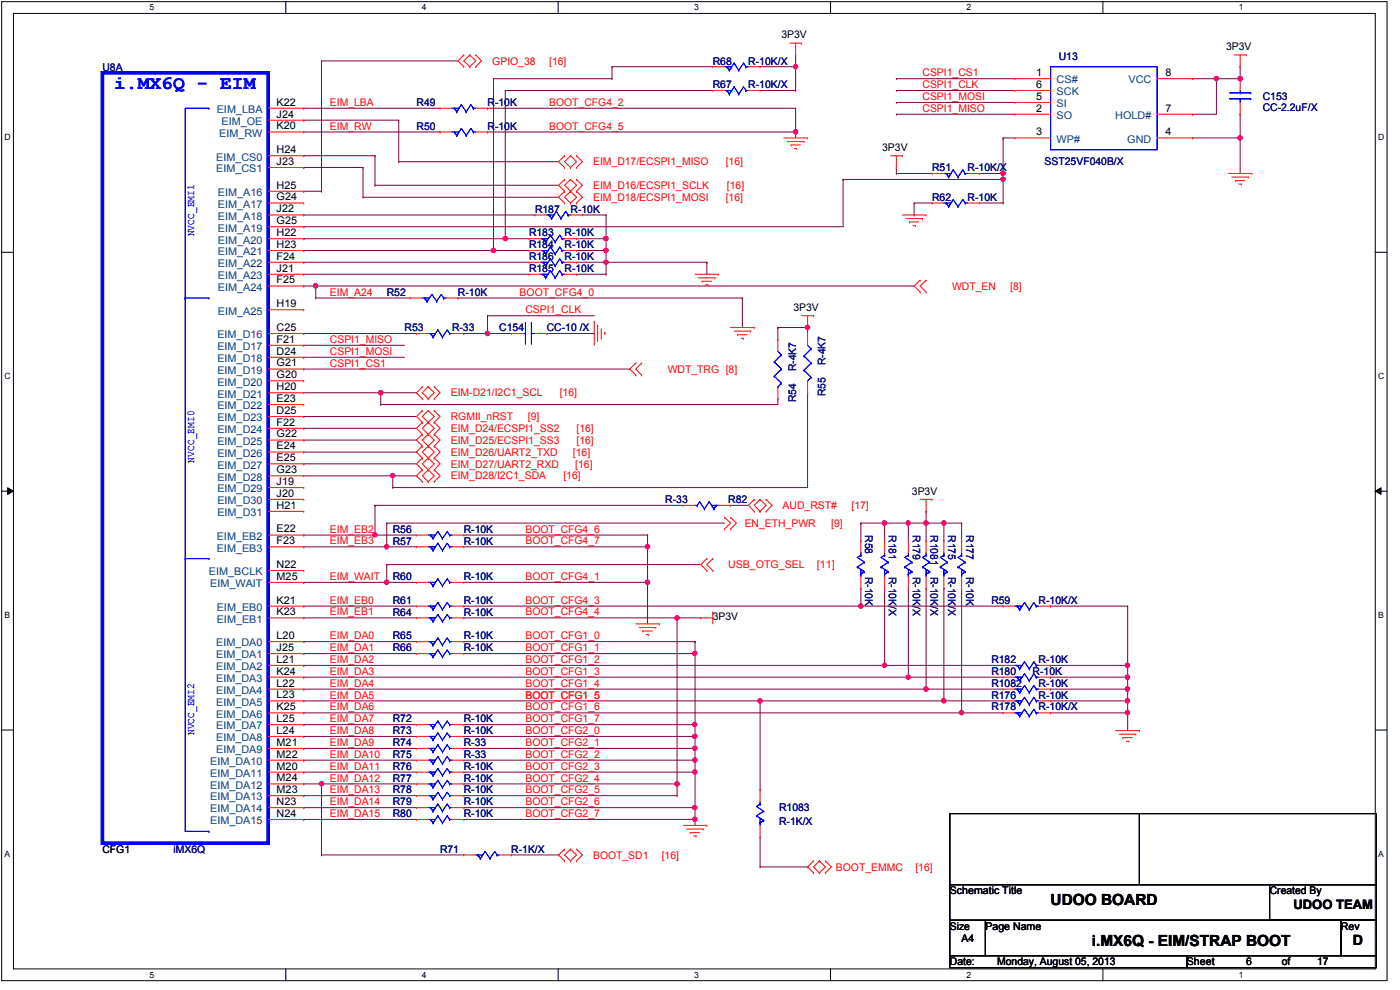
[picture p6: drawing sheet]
<svg xmlns="http://www.w3.org/2000/svg" width="297mm" height="210mm" viewBox="0 0 297 210" stroke-linecap="round" stroke-linejoin="round" font-family="sans-serif">
<defs><g id="words">
<text font-size="4" fill="#00f" x="24.2" y="18.8">i.MX6Q - EIM</text>
<g font-size="3.3">
<text x="222.9" y="191.9">UDOO BOARD</text>
<text x="231.6" y="200.7">i.MX6Q - EIM/STRAP BOOT</text>
</g>
<text font-size="3" x="287" y="200.5">D</text>
<text font-size="2.8" x="274.4" y="192.7">UDOO TEAM</text>
<g font-size="2.2">
<text x="165.8" y="8.1">3P3V</text>
<text x="260.1" y="10.7">3P3V</text>
<text x="219.8" y="16.1">1</text>
<text x="247.3" y="16.1">8</text>
<text x="58.7" y="22.4">K22</text>
<text x="219.8" y="18.6">6</text>
<text x="219.8" y="21.2">5</text>
<text x="219.8" y="23.7">2</text>
<text x="247.3" y="23.7">7</text>
<text x="58.7" y="24.9">J24</text>
<text x="58.7" y="27.4">K20</text>
<text x="219.8" y="28.7">3</text>
<text x="247.3" y="28.7">4</text>
<text x="58.7" y="32.5">H24</text>
<text x="58.7" y="35">J23</text>
<text x="187.2" y="32.1">3P3V</text>
<text x="58.7" y="40">H25</text>
<text x="58.7" y="42.5">G24</text>
<text x="58.7" y="45.1">J22</text>
<text x="58.7" y="47.6">G25</text>
<text x="58.7" y="50.1">H22</text>
<text x="58.7" y="52.6">H23</text>
<text x="58.7" y="55.1">F24</text>
<text x="58.7" y="57.6">J21</text>
<text x="58.7" y="60.1">F25</text>
<text x="58.7" y="65.2">H19</text>
<text x="168.3" y="66">3P3V</text>
<text x="58.7" y="70.2">C25</text>
<text x="58.7" y="72.7">F21</text>
<text x="58.7" y="75.2">D24</text>
<text x="58.7" y="77.7">G21</text>
<text x="58.7" y="80.2">G20</text>
<text x="58.7" y="82.8">H20</text>
<text x="58.7" y="85.3">E23</text>
<text x="58.7" y="87.8">D25</text>
<text x="58.7" y="90.3">F22</text>
<text x="58.7" y="92.8">G22</text>
<text x="58.7" y="95.3">E24</text>
<text x="58.7" y="97.8">E25</text>
<text x="58.7" y="100.4">G23</text>
<text x="58.7" y="102.9">J19</text>
<text x="58.7" y="105.4">J20</text>
<text x="58.7" y="107.9">H21</text>
<text x="193.5" y="104.9">3P3V</text>
<text x="58.7" y="113">E22</text>
<text x="58.7" y="115.4">F23</text>
<text x="58.7" y="120.5">N22</text>
<text x="58.7" y="123">M25</text>
<text x="58.7" y="128">K21</text>
<text x="58.7" y="130.5">K23</text>
<text x="151.2" y="131.6">3P3V</text>
<text x="58.7" y="135.6">L20</text>
<text x="58.7" y="138.1">J25</text>
<text x="58.7" y="140.6">L21</text>
<text x="58.7" y="143.1">K24</text>
<text x="58.7" y="145.6">L22</text>
<text x="58.7" y="148.1">L23</text>
<text x="58.7" y="150.7">K25</text>
<text x="58.7" y="153.2">L25</text>
<text x="58.7" y="155.7">L24</text>
<text x="58.7" y="158.2">M21</text>
<text x="58.7" y="160.7">M22</text>
<text x="58.7" y="163.2">M20</text>
<text x="58.7" y="165.7">M24</text>
<text x="58.7" y="168.2">M23</text>
<text x="58.7" y="170.8">N23</text>
<text x="58.7" y="173.3">N24</text>
<text x="21.7" y="180.9">CFG1</text>
<text x="201.5" y="189.7">Schematic Title</text>
<text x="269.4" y="189.7">Created By</text>
<text x="201.5" y="197.2">Size</text>
<text x="209" y="197.2">Page Name</text>
<text x="284.5" y="197.2">Rev</text>
<text x="204" y="199.8">A4</text>
<text x="201.5" y="204.8">Date:</text>
<text x="211.5" y="204.8">Monday, August 05, 2013</text>
<text x="251.8" y="204.8">Sheet</text>
<text x="264.4" y="204.8">6</text>
<text x="271.9" y="204.8">of</text>
<text x="279.4" y="204.8">17</text>
</g>
<g font-size="2.2" fill="#000080">
<text x="21.7" y="15">U8A</text>
<text x="151.2" y="13.7">R68</text>
<text x="158.7" y="13.7">R-10K/X</text>
<text x="224.6" y="12.7">U13</text>
<text x="88.4" y="22.5">R49</text>
<text x="103.4" y="22.5">R-10K</text>
<text x="151.2" y="18.7">R67</text>
<text x="158.7" y="18.7">R-10K/X</text>
<text x="267.9" y="21.2">C153</text>
<text x="267.9" y="23.5">CC-2.2uF/X</text>
<text x="88.4" y="27.5">R50</text>
<text x="103.4" y="27.5">R-10K</text>
<text x="221.6" y="35.1">SST25VF040B/X</text>
<text x="197.7" y="36.3">R51</text>
<text x="205.3" y="36.3">R-10K/X</text>
<text x="113.5" y="45.1">R187</text>
<text x="121" y="45.1">R-10K</text>
<text x="197.7" y="42.6">R62</text>
<text x="205.3" y="42.6">R-10K</text>
<text x="112.2" y="50.1">R183</text>
<text x="112.2" y="52.7">R184</text>
<text x="119.8" y="50.1">R-10K</text>
<text x="119.8" y="52.7">R-10K</text>
<text x="112.2" y="55.2">R186</text>
<text x="112.2" y="57.7">R185</text>
<text x="119.8" y="55.2">R-10K</text>
<text x="119.8" y="57.7">R-10K</text>
<text x="82" y="62.7">R52</text>
<text x="97.2" y="62.7">R-10K</text>
<text x="85.8" y="70.2">R53</text>
<text x="95.9" y="70.2">R-33</text>
<text x="105.9" y="70.2">C154</text>
<text x="116" y="70.2">CC-10 /X</text>
<text x="175.1" y="77.5" transform="rotate(-90 175.1 77.5)">R-4K7</text>
<text x="168.9" y="78.8" transform="rotate(-90 168.9 78.8)">R-4K7</text>
<text x="168.9" y="85.3" transform="rotate(-90 168.9 85.3)">R54</text>
<text x="175.1" y="84.1" transform="rotate(-90 175.1 84.1)">R55</text>
<text x="141.1" y="106.7">R-33</text>
<text x="154.5" y="106.7">R82</text>
<text x="83.3" y="113">R56</text>
<text x="98.4" y="113">R-10K</text>
<text x="183.6" y="113.5" transform="rotate(90 183.6 113.5)">R58</text>
<text x="188.6" y="113.5" transform="rotate(90 188.6 113.5)">R181</text>
<text x="193.6" y="113.5" transform="rotate(90 193.6 113.5)">R179</text>
<text x="197.4" y="113.5" transform="rotate(90 197.4 113.5)">R1081</text>
<text x="201.2" y="113.5" transform="rotate(90 201.2 113.5)">R175</text>
<text x="204.9" y="113.5" transform="rotate(90 204.9 113.5)">R177</text>
<text x="83.3" y="115.5">R57</text>
<text x="98.4" y="115.5">R-10K</text>
<text x="83.3" y="123.1">R60</text>
<text x="98.4" y="123.1">R-10K</text>
<text x="183.6" y="122.3" transform="rotate(90 183.6 122.3)">R-10K</text>
<text x="188.6" y="122.3" transform="rotate(90 188.6 122.3)">R-10K/X</text>
<text x="193.6" y="122.3" transform="rotate(90 193.6 122.3)">R-10K/X</text>
<text x="197.4" y="122.3" transform="rotate(90 197.4 122.3)">R-10K/X</text>
<text x="201.2" y="122.3" transform="rotate(90 201.2 122.3)">R-10K/X</text>
<text x="204.9" y="122.3" transform="rotate(90 204.9 122.3)">R-10K</text>
<text x="83.3" y="128.1">R61</text>
<text x="83.3" y="130.6">R64</text>
<text x="98.4" y="128.1">R-10K</text>
<text x="98.4" y="130.6">R-10K</text>
<text x="210.3" y="128.1">R59</text>
<text x="220.3" y="128.1">R-10K/X</text>
<text x="83.3" y="135.6">R65</text>
<text x="98.4" y="135.6">R-10K</text>
<text x="83.3" y="138.1">R66</text>
<text x="98.4" y="138.1">R-10K</text>
<text x="210.3" y="140.7">R182</text>
<text x="210.3" y="143.2">R180</text>
<text x="219.1" y="143.2">R-10K</text>
<text x="220.3" y="140.7">R-10K</text>
<text x="210.3" y="145.7">R1082</text>
<text x="210.3" y="148.2">R176</text>
<text x="220.3" y="145.7">R-10K</text>
<text x="220.3" y="148.2">R-10K</text>
<text x="83.3" y="153.2">R72</text>
<text x="83.3" y="155.7">R73</text>
<text x="98.4" y="153.2">R-10K</text>
<text x="98.4" y="155.7">R-10K</text>
<text x="210.3" y="150.7">R178</text>
<text x="220.3" y="150.7">R-10K/X</text>
<text x="83.3" y="158.2">R74</text>
<text x="83.3" y="160.8">R75</text>
<text x="98.4" y="158.2">R-33</text>
<text x="98.4" y="160.8">R-33</text>
<text x="83.3" y="165.8">R77</text>
<text x="83.3" y="163.3">R76</text>
<text x="98.4" y="165.8">R-10K</text>
<text x="98.4" y="163.3">R-10K</text>
<text x="83.3" y="170.8">R79</text>
<text x="83.3" y="173.4">R80</text>
<text x="83.3" y="168.3">R78</text>
<text x="98.4" y="170.8">R-10K</text>
<text x="98.4" y="173.4">R-10K</text>
<text x="98.4" y="168.3">R-10K</text>
<text x="165.3" y="172.1">R1083</text>
<text x="165.3" y="175.1">R-1K/X</text>
<text x="36.8" y="180.9">iMX6Q</text>
<text x="93.4" y="180.9">R71</text>
<text x="108.5" y="180.9">R-1K/X</text>
</g>
<g font-size="2.2" fill="#f00">
<text x="104.4" y="13.7">GPIO_38</text>
<text x="116.5" y="13.7">[16]</text>
<text x="195.7" y="16.2">CSPI1_CS1</text>
<text x="70" y="22.4">EIM_LBA</text>
<text x="116.5" y="22.4">BOOT_CFG4_2</text>
<text x="195.7" y="18.7">CSPI1_CLK</text>
<text x="195.7" y="21.2">CSPI1_MOSI</text>
<text x="195.7" y="23.7">CSPI1_MISO</text>
<text x="70" y="27.5">EIM_RW</text>
<text x="116.5" y="27.5">BOOT_CFG4_5</text>
<text x="125.8" y="35.1">EIM_D17/ECSPI1_MISO</text>
<text x="154" y="35.1">[16]</text>
<text x="125.8" y="40.1">EIM_D16/ECSPI1_SCLK</text>
<text x="154.2" y="40.1">[16]</text>
<text x="125.8" y="42.6">EIM_D18/ECSPI1_MOSI</text>
<text x="154" y="42.6">[16]</text>
<text x="70" y="62.7">EIM_A24</text>
<text x="110.2" y="62.7">BOOT_CFG4_0</text>
<text x="202" y="61.5">WDT_EN</text>
<text x="214.3" y="61.5">[8]</text>
<text x="111.5" y="66.5">CSPI1_CLK</text>
<text x="70" y="72.7">CSPI1_MISO</text>
<text x="70" y="75.3">CSPI1_MOSI</text>
<text x="70" y="77.8">CSPI1_CS1</text>
<text x="141.6" y="79">WDT_TRG [8]</text>
<text x="95.6" y="84.1">EIM-D21/I2C1_SCL</text>
<text x="95.6" y="89.1">RGMII_nRST</text>
<text x="112" y="89.1">[9]</text>
<text x="118.7" y="84.1">[16]</text>
<text x="95.6" y="91.6">EIM_D24/ECSPI1_SS2</text>
<text x="95.6" y="94.2">EIM_D25/ECSPI1_SS3</text>
<text x="122.3" y="91.6">[16]</text>
<text x="122.3" y="94.2">[16]</text>
<text x="95.6" y="101.7">EIM_D28/I2C1_SDA</text>
<text x="95.6" y="96.7">EIM_D26/UART2_TXD</text>
<text x="95.6" y="99.2">EIM_D27/UART2_RXD</text>
<text x="119.5" y="101.7">[16]</text>
<text x="121.5" y="96.7">[16]</text>
<text x="122" y="99.2">[16]</text>
<text x="166" y="108">AUD_RST#</text>
<text x="180.6" y="108">[17]</text>
<text x="70" y="113">EIM_EB2</text>
<text x="111.5" y="113">BOOT_CFG4_6</text>
<text x="158" y="111.8">EN_ETH_PWR</text>
<text x="176.4" y="111.8">[9]</text>
<text x="70" y="115.5">EIM_EB3</text>
<text x="111.5" y="115.5">BOOT_CFG4_7</text>
<text x="70" y="123">EIM_WAIT</text>
<text x="111.5" y="123">BOOT_CFG4_1</text>
<text x="154.5" y="120.5">USB_OTG_SEL</text>
<text x="173.3" y="120.5">[11]</text>
<text x="70" y="128.1">EIM_EB0</text>
<text x="70" y="130.6">EIM_EB1</text>
<text x="111.5" y="130.6">BOOT_CFG4_4</text>
<text x="111.5" y="128.1">BOOT_CFG4_3</text>
<text x="70" y="135.6">EIM_DA0</text>
<text x="111.5" y="135.6">BOOT_CFG1_0</text>
<text x="70" y="138.1">EIM_DA1</text>
<text x="70" y="140.6">EIM_DA2</text>
<text x="70" y="143.1">EIM_DA3</text>
<text x="111.5" y="140.6">BOOT_CFG1_2</text>
<text x="111.5" y="143.1">BOOT_CFG1_3</text>
<text x="111.5" y="138.1">BOOT_CFG1_1</text>
<text x="70" y="145.7">EIM_DA4</text>
<text x="70" y="148.2">EIM_DA5</text>
<text x="111.5" y="145.7">BOOT_CFG1_4</text>
<text x="111.5" y="148.2">BOOT_CFG1_5</text>
<text x="70" y="150.7">EIM_DA6</text>
<text x="70" y="153.2">EIM_DA7</text>
<text x="70" y="155.7">EIM_DA8</text>
<text x="111.5" y="150.7">BOOT_CFG1_6</text>
<text x="111.5" y="155.7">BOOT_CFG2_0</text>
<text x="111.5" y="153.2">BOOT_CFG1_7</text>
<text x="70" y="158.2">EIM_DA9</text>
<text x="70" y="160.7">EIM_DA10</text>
<text x="111.5" y="158.2">BOOT_CFG2_1</text>
<text x="111.5" y="160.7">BOOT_CFG2_2</text>
<text x="70" y="163.3">EIM_DA11</text>
<text x="70" y="165.8">EIM_DA12</text>
<text x="111.5" y="163.3">BOOT_CFG2_3</text>
<text x="111.5" y="165.8">BOOT_CFG2_4</text>
<text x="70" y="168.3">EIM_DA13</text>
<text x="70" y="170.8">EIM_DA14</text>
<text x="70" y="173.3">EIM_DA15</text>
<text x="111.5" y="168.3">BOOT_CFG2_5</text>
<text x="111.5" y="170.8">BOOT_CFG2_6</text>
<text x="111.5" y="173.3">BOOT_CFG2_7</text>
<text x="125.8" y="182.2">BOOT_SD1</text>
<text x="140.4" y="182.2">[16]</text>
<text x="177.3" y="184.7">BOOT_EMMC</text>
<text x="194.2" y="184.7">[16]</text>
</g>
<g font-size="2.2" fill="#004080">
<text x="224.2" y="17.7">CS#</text>
<text x="239.4" y="17.7">VCC</text>
<text x="46" y="24">EIM_LBA</text>
<text x="224.2" y="20.2">SCK</text>
<text x="224.2" y="22.7">SI</text>
<text x="46.5" y="29">EIM_RW</text>
<text x="47" y="26.5">EIM_OE</text>
<text x="224.2" y="25.2">SO</text>
<text x="236.6" y="25.2">HOLD#</text>
<text x="45.9" y="34">EIM_CS0</text>
<text x="224.2" y="30.3">WP#</text>
<text x="239.1" y="30.3">GND</text>
<text x="45.9" y="36.5">EIM_CS1</text>
<text x="46.2" y="41.6">EIM_A16</text>
<text x="46.2" y="44.1">EIM_A17</text>
<text x="46.2" y="46.6">EIM_A18</text>
<text x="46.2" y="49.1">EIM_A19</text>
<text x="46.2" y="51.7">EIM_A20</text>
<text x="46.2" y="54.2">EIM_A21</text>
<text x="46.2" y="56.7">EIM_A22</text>
<text x="46.2" y="59.2">EIM_A23</text>
<text x="46.2" y="61.7">EIM_A24</text>
<text x="46.1" y="71.8">EIM_D16</text>
<text x="46.2" y="66.7">EIM_A25</text>
<text x="46.1" y="74.3">EIM_D17</text>
<text x="46.1" y="76.8">EIM_D18</text>
<text x="46.1" y="79.3">EIM_D19</text>
<text x="46.1" y="81.8">EIM_D20</text>
<text x="46.1" y="84.3">EIM_D21</text>
<text x="46.1" y="86.8">EIM_D22</text>
<text x="46.1" y="89.4">EIM_D23</text>
<text x="46.1" y="91.9">EIM_D24</text>
<text x="46.1" y="94.4">EIM_D25</text>
<text x="46.1" y="96.9">EIM_D26</text>
<text x="46.1" y="99.4">EIM_D27</text>
<text x="46.1" y="101.9">EIM_D28</text>
<text x="46.1" y="104.4">EIM_D29</text>
<text x="46.1" y="106.9">EIM_D30</text>
<text x="46.1" y="109.5">EIM_D31</text>
<text x="46" y="114.5">EIM_EB2</text>
<text x="46" y="117">EIM_EB3</text>
<text x="44.3" y="122.1">EIM_BCLK</text>
<text x="44.6" y="124.5">EIM_WAIT</text>
<text x="46" y="129.6">EIM_EB0</text>
<text x="45.9" y="137.1">EIM_DA0</text>
<text x="46" y="132.1">EIM_EB1</text>
<text x="45.9" y="139.7">EIM_DA1</text>
<text x="45.9" y="142.2">EIM_DA2</text>
<text x="45.9" y="144.7">EIM_DA3</text>
<text x="45.9" y="147.2">EIM_DA4</text>
<text x="45.9" y="149.7">EIM_DA5</text>
<text x="45.9" y="152.2">EIM_DA6</text>
<text x="45.9" y="154.7">EIM_DA7</text>
<text x="45.9" y="157.2">EIM_DA8</text>
<text x="45.9" y="159.8">EIM_DA9</text>
<text x="44.6" y="162.3">EIM_DA10</text>
<text x="44.6" y="164.8">EIM_DA11</text>
<text x="44.6" y="167.3">EIM_DA12</text>
<text x="44.6" y="169.8">EIM_DA13</text>
<text x="44.6" y="172.3">EIM_DA14</text>
<text x="44.6" y="174.8">EIM_DA15</text>
</g>
<g font-size="2.2" fill="#00f">
<text x="41.2" y="50.1" transform="rotate(-90 41.2 50.1)">NVCC_EMI1</text>
<text x="41.2" y="98.1" transform="rotate(-90 41.2 98.1)">NVCC_EMI0</text>
<text x="41.2" y="156" transform="rotate(-90 41.2 156)">NVCC_EMI2</text>
</g>
<g font-size="1.8">
<text x="31.7" y="2.2">5</text>
<text x="89.5" y="2.2">4</text>
<text x="147.3" y="2.2">3</text>
<text x="205.1" y="2.2">2</text>
<text x="262.8" y="2.2">1</text>
<text x="1" y="29.8">D</text>
<text x="292.4" y="29.8">D</text>
<text x="1" y="80.4">C</text>
<text x="292.4" y="80.4">C</text>
<text x="1" y="131.1">B</text>
<text x="292.4" y="131.1">B</text>
<text x="1" y="181.8">A</text>
<text x="292.4" y="181.8">A</text>
<text x="31.7" y="207.4">5</text>
<text x="89.5" y="207.4">4</text>
<text x="147.3" y="207.4">3</text>
<text x="205.1" y="207.4">2</text>
<text x="262.8" y="207.4">1</text>
</g>
</g></defs>
<path d="M.4 .4h293.8v207.6h-293.8zM2.9 2.9h288.9v202.6h-288.9z" fill="none" stroke="#000" stroke-width=".21"/>
<g fill="#fff">
<path d="M31.7 .6h1v2h-1z"/>
<path d="M31.7 205.8h1v2h-1z"/>
</g>
<path d="M60.6 .4v2.5M60.6 205.5v2.5" fill="none" stroke="#000" stroke-width=".21"/>
<g fill="#fff">
<path d="M89.5 .6h1v2h-1z"/>
<path d="M89.5 205.8h1v2h-1z"/>
</g>
<path d="M118.4 .4v2.5M118.4 205.5v2.5" fill="none" stroke="#000" stroke-width=".21"/>
<g fill="#fff">
<path d="M147.3 .6h1v2h-1z"/>
<path d="M147.3 205.8h1v2h-1z"/>
</g>
<path d="M176.2 .4v2.5M176.2 205.5v2.5" fill="none" stroke="#000" stroke-width=".21"/>
<g fill="#fff">
<path d="M205.1 .6h.9v2h-.9z"/>
<path d="M205.1 205.8h.9v2h-.9z"/>
</g>
<path d="M234 .4v2.5M234 205.5v2.5" fill="none" stroke="#000" stroke-width=".21"/>
<g fill="#fff">
<path d="M262.8 .6h1v2h-1z"/>
<path d="M262.8 205.8h1v2h-1z"/>
<path d="M1 28.2h1.3v2h-1.3z"/>
<path d="M292.4 28.2h1.3v2h-1.3z"/>
<path d="M1 78.8h1.3v2h-1.3z"/>
<path d="M292.4 78.8h1.3v2h-1.3z"/>
</g>
<path d="M.4 53.5h2.5M291.8 53.5h2.4" fill="none" stroke="#000" stroke-width=".21"/>
<g fill="#fff">
<path d="M1 129.5h1.2v2h-1.2z"/>
<path d="M292.4 129.5h1.2v2h-1.2z"/>
</g>
<path d="M.4 104.2h2.5M1.6 103.5l1.3 .7-1.3 .7zM291.8 104.2l1.2-.7v1.4zM291.8 104.2h2.4" fill="none" stroke="#000" stroke-width=".21"/>
<path d="M1.6 103.5l1.3 .7-1.3 .7zM291.8 104.2l1.2-.7v1.4z" fill="#000"/>
<g fill="#fff">
<path d="M1 180.2h1.2v2h-1.2z"/>
<path d="M292.4 180.2h1.2v2h-1.2z"/>
</g>
<path d="M.4 154.9h2.5M291.8 154.9h2.4" fill="none" stroke="#000" stroke-width=".21"/>
<g fill="none" stroke="#800040" stroke-width=".21">
<path d="M64.4 23h.1M64.4 23h29M64.4 60.7h.1M64.4 73.2h.1M64.4 75.8h.1M64.4 78.3h.1M64.4 60.7h2.6M64.4 73.2h21.4M64.4 75.8h21.4M64.4 78.3h69.2M64.4 88.4h.1M64.4 95.9h.1"/>
<path d="M64.4 98.4h.1M64.4 88.4h24M64.4 95.9h24M64.4 98.4h24M82 116h.1M82 116h6.4"/>
</g>
<circle cx="82" cy="116" r=".49" fill="#f0f"/>
<circle cx="82" cy="116" r=".49" fill="none" stroke="#f0f" stroke-width=".21"/>
<path d="M82 123.5h.1M82 123.5h6.4" fill="none" stroke="#800040" stroke-width=".21"/>
<circle cx="82" cy="123.5" r=".49" fill="#f0f"/>
<circle cx="82" cy="123.5" r=".49" fill="none" stroke="#f0f" stroke-width=".21"/>
<path d="M64.4 128.6h.1M64.4 131.1h.1M64.4 136.1h.1M64.4 138.6h.1M64.4 128.6h24M64.4 131.1h24M64.4 136.1h24M64.4 138.6h24M64.4 141.1h.1M64.4 141.1h123.3" fill="none" stroke="#800040" stroke-width=".21"/>
<circle cx="187.6" cy="141.1" r=".49" fill="#f0f"/>
<circle cx="187.6" cy="141.1" r=".49" fill="none" stroke="#f0f" stroke-width=".21"/>
<path d="M64.4 143.6h.1M64.4 146.2h.1M64.4 143.6h128.3M64.4 146.2h132.1" fill="none" stroke="#800040" stroke-width=".21"/>
<circle cx="196.4" cy="146.2" r=".49" fill="#f0f"/>
<circle cx="196.4" cy="146.2" r=".49" fill="none" stroke="#f0f" stroke-width=".21"/>
<path d="M64.4 151.2h.1M64.4 151.2h139.6" fill="none" stroke="#800040" stroke-width=".21"/>
<circle cx="204" cy="151.2" r=".48" fill="#f0f"/>
<circle cx="204" cy="151.2" r=".48" fill="none" stroke="#f0f" stroke-width=".21"/>
<path d="M64.4 153.7h.1M64.4 156.2h.1M64.4 158.8h.1M64.4 153.7h24M64.4 156.2h24M64.4 158.8h24M64.4 161.2h.1M64.4 163.8h.1M64.4 161.2h24M64.4 163.8h24M68.2 166.3h.1M68.2 166.3h20.2" fill="none" stroke="#800040" stroke-width=".21"/>
<circle cx="68.2" cy="166.3" r=".48" fill="#f0f"/>
<circle cx="68.2" cy="166.3" r=".48" fill="none" stroke="#f0f" stroke-width=".21"/>
<path d="M98.4 136.1h49M98.4 138.6h49M147.4 136.1h.1M147.4 138.6h.1M64.4 168.8h.1M64.4 171.3h.1M64.4 173.8h.1M64.4 168.8h24M64.4 171.3h24M64.4 173.8h24" fill="none" stroke="#800040" stroke-width=".21"/>
<circle cx="147.4" cy="138.6" r=".47" fill="#f0f"/>
<circle cx="147.4" cy="138.6" r=".47" fill="none" stroke="#f0f" stroke-width=".21"/>
<path d="M98.4 156.2h49M98.4 158.8h49M147.4 156.2h.1M147.4 158.8h.1M98.4 161.2h49M147.4 161.2h.1" fill="none" stroke="#800040" stroke-width=".21"/>
<circle cx="147.4" cy="161.2" r=".48" fill="#f0f"/>
<circle cx="147.4" cy="161.2" r=".48" fill="none" stroke="#f0f" stroke-width=".21"/>
<path d="M98.4 163.8h49M147.4 163.8h.1" fill="none" stroke="#800040" stroke-width=".21"/>
<circle cx="147.4" cy="163.7" r=".47" fill="#f0f"/>
<circle cx="147.4" cy="163.7" r=".47" fill="none" stroke="#f0f" stroke-width=".21"/>
<path d="M98.4 166.3h45.2M98.4 168.8h45.2M98.4 171.3h49M143.6 166.3h.1M143.6 168.8h.1M147.4 171.3h.1" fill="none" stroke="#800040" stroke-width=".21"/>
<circle cx="147.4" cy="171.3" r=".48" fill="#f0f"/>
<circle cx="147.4" cy="171.3" r=".48" fill="none" stroke="#f0f" stroke-width=".21"/>
<path d="M98.4 173.8h49M147.4 173.8h.1" fill="none" stroke="#800040" stroke-width=".21"/>
<circle cx="147.4" cy="173.8" r=".48" fill="#f0f"/>
<circle cx="147.4" cy="173.8" r=".48" fill="none" stroke="#f0f" stroke-width=".21"/>
<path d="M97.2 63.2h.1M97.2 63.2h60.3M98.4 123.5h39M137.4 123.5h.1" fill="none" stroke="#800040" stroke-width=".21"/>
<circle cx="137.4" cy="123.5" r=".49" fill="#f0f"/>
<circle cx="137.4" cy="123.5" r=".49" fill="none" stroke="#f0f" stroke-width=".21"/>
<path d="M103.4 23h.1M103.4 28h.1M103.4 23h65.4M103.4 28h65.4M98.4 113.5h39M98.4 116h39M137.4 113.5h.1M137.4 116h.1" fill="none" stroke="#800040" stroke-width=".21"/>
<circle cx="137.4" cy="116" r=".49" fill="#f0f"/>
<circle cx="137.4" cy="116" r=".49" fill="none" stroke="#f0f" stroke-width=".21"/>
<path d="M263.1 29.3h.1M263.1 29.3v7.5" fill="none" stroke="#800040" stroke-width=".21"/>
<circle cx="263.1" cy="29.2" r=".49" fill="#f0f"/>
<circle cx="263.1" cy="29.2" r=".49" fill="none" stroke="#f0f" stroke-width=".21"/>
<path d="M258.1 16.7h.1M263.1 14.2h.1M263.1 14.2v2.5h-5M253 29.3h.1M253 29.3h10.1" fill="none" stroke="#800040" stroke-width=".21"/>
<circle cx="263.1" cy="16.7" r=".49" fill="#f0f"/>
<circle cx="263.1" cy="16.7" r=".49" fill="none" stroke="#f0f" stroke-width=".21"/>
<circle cx="258" cy="16.7" r=".49" fill="#f0f"/>
<circle cx="258" cy="16.7" r=".49" fill="none" stroke="#f0f" stroke-width=".21"/>
<path d="M207.8 36.8h.1M207.8 36.8h5" fill="none" stroke="#800040" stroke-width=".21"/>
<circle cx="212.8" cy="36.8" r=".49" fill="#f0f"/>
<circle cx="212.8" cy="36.8" r=".49" fill="none" stroke="#f0f" stroke-width=".21"/>
<g fill="none" stroke="#800040" stroke-width=".21">
<path d="M258.1 16.7h.1M258.1 16.7v7.5h-5.1M190.2 36.8h.1M190.2 35.5h.1M190.2 36.8h7.5M190.2 35.5v1.3M212.8 29.3h.1M212.8 29.3v7.5M212.8 29.3h2.5M253 24.2h.1M64.4 70.7h.1M64.4 70.7h24"/>
<path d="M98.4 70.7h.1M103.4 67h.1M103.4 67h22.7M103.4 67v3.7h-5"/>
</g>
<circle cx="103.4" cy="70.7" r=".49" fill="#f0f"/>
<circle cx="103.4" cy="70.7" r=".49" fill="none" stroke="#f0f" stroke-width=".21"/>
<g fill="none" stroke="#800040" stroke-width=".21">
<path d="M190.2 19.2h.1M190.2 16.7h.1M190.2 19.2h25.1M190.2 16.7h25.1M190.2 21.7h.1M190.2 24.2h.1M190.2 21.7h25.1M190.2 24.2h25.1M103.4 70.7h.1M103.4 70.7h5.1M116 70.7h10.1M126.1 70.7h.1"/>
<path d="M64.4 90.9h.1M64.4 93.4h.1M64.4 90.9h24M64.4 93.4h24M79.6 113.5h.1M79.6 113.5h8.8"/>
</g>
<circle cx="79.5" cy="113.5" r=".48" fill="#f0f"/>
<circle cx="79.5" cy="113.5" r=".48" fill="none" stroke="#f0f" stroke-width=".21"/>
<path d="M157.5 63.2h.1M157.5 63.2v6.3M137.4 123.5h.1M137.4 123.5v8.8M143.6 166.3h.1M143.6 166.3v2.5" fill="none" stroke="#800040" stroke-width=".21"/>
<circle cx="143.6" cy="166.3" r=".48" fill="#f0f"/>
<circle cx="143.6" cy="166.3" r=".48" fill="none" stroke="#f0f" stroke-width=".21"/>
<path d="M168.8 28h.1M168.8 28v1.3M143.6 131.1h.1M143.6 131.1h5.1" fill="none" stroke="#800040" stroke-width=".21"/>
<circle cx="168.8" cy="28" r=".48" fill="#f0f"/>
<circle cx="168.8" cy="28" r=".48" fill="none" stroke="#f0f" stroke-width=".21"/>
<path d="M168.8 23h.1M168.8 23v5M147.4 136.1h.1M147.4 136.1v2.5M98.4 153.7h49M147.4 153.7h.1M147.4 153.7v2.5M147.4 173.8h.1M147.4 173.8v1.3" fill="none" stroke="#800040" stroke-width=".21"/>
<circle cx="147.4" cy="153.7" r=".48" fill="#f0f"/>
<circle cx="147.4" cy="153.7" r=".48" fill="none" stroke="#f0f" stroke-width=".21"/>
<path d="M147.4 156.2h.1M147.4 156.2v2.6" fill="none" stroke="#800040" stroke-width=".21"/>
<circle cx="147.4" cy="156.2" r=".47" fill="#f0f"/>
<circle cx="147.4" cy="156.2" r=".47" fill="none" stroke="#f0f" stroke-width=".21"/>
<path d="M137.4 116h.1M137.4 113.5h.1M137.4 113.5v10M98.4 131.1h.1M98.4 131.1h45.2M147.4 171.3h.1M147.4 163.8h.1M147.4 163.8v10" fill="none" stroke="#800040" stroke-width=".21"/>
<circle cx="143.6" cy="131.1" r=".47" fill="#f0f"/>
<circle cx="143.6" cy="131.1" r=".47" fill="none" stroke="#f0f" stroke-width=".21"/>
<path d="M147.4 158.8h.1M147.4 158.8v5M147.4 161.2h.1" fill="none" stroke="#800040" stroke-width=".21"/>
<circle cx="147.4" cy="158.7" r=".48" fill="#f0f"/>
<circle cx="147.4" cy="158.7" r=".48" fill="none" stroke="#f0f" stroke-width=".21"/>
<path d="M171.3 69.5h.1M171.3 69.5v1.2M80.8 85.8h.1M80.8 85.8h84.2" fill="none" stroke="#800040" stroke-width=".21"/>
<circle cx="171.3" cy="69.5" r=".49" fill="#f0f"/>
<circle cx="171.3" cy="69.5" r=".49" fill="none" stroke="#f0f" stroke-width=".21"/>
<g fill="none" stroke="#800040" stroke-width=".21">
<path d="M253 16.7h.1M253 16.7h5.1M263.1 24.2h.1M263.1 24.2v5.1M165 69.5h.1M165 69.5h6.3M165 69.5v2.5M165 84.6h.1M165 84.6v1.2M171.3 83.3h.1M171.3 83.3v20.1h-88M64.4 100.9h18.9"/>
<path d="M83.3 103.4h.1M83.3 100.9h.1M83.3 100.9v2.5"/>
</g>
<circle cx="83.3" cy="100.9" r=".48" fill="#f0f"/>
<circle cx="83.3" cy="100.9" r=".48" fill="none" stroke="#f0f" stroke-width=".21"/>
<path d="M64.4 83.3h16.4M80.8 83.3h.1M80.8 83.3v2.5" fill="none" stroke="#800040" stroke-width=".21"/>
<circle cx="80.8" cy="83.3" r=".48" fill="#f0f"/>
<circle cx="80.8" cy="83.3" r=".48" fill="none" stroke="#f0f" stroke-width=".21"/>
<g fill="none" stroke="#800040" stroke-width=".21">
<path d="M178.9 38.1h.1M178.9 38.1h33.9M212.8 38.1h.1M212.8 38.1v5M193.9 45.6h.1M193.9 43.1h.1M193.9 43.1h3.8M193.9 43.1v2.5M207.8 43.1h5M212.8 43.1h.1M98.4 128.6h.1M98.4 128.6h84.2"/>
<path d="M143.6 131.1h.1M143.6 131.1v35.2M147.4 138.6h.1M147.4 138.6v15.1"/>
</g>
<circle cx="212.8" cy="38" r=".48" fill="#f0f"/>
<circle cx="212.8" cy="38" r=".48" fill="none" stroke="#f0f" stroke-width=".21"/>
<g fill="none" stroke="#800040" stroke-width=".21">
<path d="M64.4 25.5h.1M64.4 33h.1M64.4 35.5h.1M64.4 25.5h20.2M64.4 33h15.2M64.4 35.5h12.6M77 35.5h.1M77 35.5v6.3M79.6 33h.1M79.6 39.3h.1M79.6 33v6.3M79.6 39.3h38.9"/>
<path d="M84.6 25.5h.1M84.6 34.3h.1M84.6 25.5v8.8M84.6 34.3h33.9M178.9 38.1h.1M178.9 38.1v10h-114.5M212.8 36.8h.1M212.8 36.8v1.3M64.4 48.1h.1M77 41.8h.1M77 41.8h41.5M107.2 50.6h.1"/>
<path d="M107.2 50.6h5"/>
</g>
<circle cx="107.2" cy="50.6" r=".48" fill="#f0f"/>
<circle cx="107.2" cy="50.6" r=".48" fill="none" stroke="#f0f" stroke-width=".21"/>
<path d="M104.7 53.1h.1M104.7 53.1h7.5" fill="none" stroke="#800040" stroke-width=".21"/>
<circle cx="104.7" cy="53.1" r=".49" fill="#f0f"/>
<circle cx="104.7" cy="53.1" r=".49" fill="none" stroke="#f0f" stroke-width=".21"/>
<path d="M122.3 50.6h6.3M128.6 50.6h.1M128.6 53.1h.1M128.6 50.6v2.5" fill="none" stroke="#800040" stroke-width=".21"/>
<circle cx="128.5" cy="53.1" r=".49" fill="#f0f"/>
<circle cx="128.5" cy="53.1" r=".49" fill="none" stroke="#f0f" stroke-width=".21"/>
<g fill="none" stroke="#800040" stroke-width=".21">
<path d="M64.4 58.2h.1M64.4 58.2h47.8M122.3 58.2h.1M122.3 53.1h6.3M122.3 58.2h6.3M128.6 53.1h.1M128.6 55.6h.1M128.6 53.1v2.5M128.6 55.6h21.3M149.9 55.6h.1M149.9 55.6v2.6M67 60.7h.1"/>
<path d="M67 63.2h.1M67 60.7v2.5M67 63.2h20.1"/>
</g>
<circle cx="128.6" cy="55.6" r=".48" fill="#f0f"/>
<circle cx="128.6" cy="55.6" r=".48" fill="none" stroke="#f0f" stroke-width=".21"/>
<path d="M64.4 55.6h.1M64.4 55.6h47.8M122.3 55.6h6.3M123.5 45.6h5.1M128.6 58.2h.1M128.6 55.6h.1M128.6 45.6h.1M128.6 50.6h.1M128.6 45.6v5M128.6 55.6v2.6" fill="none" stroke="#800040" stroke-width=".21"/>
<circle cx="128.6" cy="50.6" r=".48" fill="#f0f"/>
<circle cx="128.6" cy="50.6" r=".48" fill="none" stroke="#f0f" stroke-width=".21"/>
<g fill="none" stroke="#800040" stroke-width=".21">
<path d="M68.2 12.9h.1M68.2 12.9h29M68.2 12.9v27.7M168.8 14.2h.1M168.8 14.2v5M64.4 28h29M93.4 28h.1M64.4 45.6h.1M64.4 40.6h.1M64.4 45.6h49.1M64.4 40.6h3.8M68.2 40.6h.1"/>
<path d="M80.8 83.3h7.6M88.4 83.3h.1M83.3 100.9h5.1M88.4 100.9h.1"/>
</g>
<circle cx="168.8" cy="14.1" r=".48" fill="#f0f"/>
<circle cx="168.8" cy="14.1" r=".48" fill="none" stroke="#f0f" stroke-width=".21"/>
<g fill="none" stroke="#800040" stroke-width=".21">
<path d="M104.7 16.7h.1M104.7 16.7h25.1M104.7 16.7v36.4h-40.3M107.2 19.2h.1M107.2 19.2h44M107.2 19.2v31.4M129.8 14.2h.1M129.8 16.7h.1M129.8 14.2h21.4M129.8 14.2v2.5M161.2 19.2h7.6M161.2 14.2h7.6"/>
<path d="M168.8 19.2h.1M168.8 14.2h.1M168.8 11.7h.1M168.8 11.7v2.5M64.4 50.6h.1M64.4 53.1h.1M64.4 50.6h42.8M107.2 50.6h.1M182.6 128.6h.1M182.6 128.6h30.2M200.2 124.8h.1M200.2 124.8v23.9"/>
<path d="M64.4 166.3h.1M64.4 166.3h3.8M68.2 166.3h.1M68.2 166.3v15.1M68.2 181.4h.1M68.2 181.4h30.2M108.5 181.4h10M118.5 181.4h.1M161.2 183.9h10.1M171.3 183.9h.1"/>
</g>
<circle cx="182.6" cy="128.5" r=".49" fill="#f0f"/>
<circle cx="182.6" cy="128.5" r=".49" fill="none" stroke="#f0f" stroke-width=".21"/>
<path d="M187.7 111h.1M187.7 111v3.7" fill="none" stroke="#800040" stroke-width=".21"/>
<circle cx="187.6" cy="110.9" r=".49" fill="#f0f"/>
<circle cx="187.6" cy="110.9" r=".49" fill="none" stroke="#f0f" stroke-width=".21"/>
<path d="M187.7 141.1h.1M187.7 141.1h25.1M222.9 151.2h.1M222.9 151.2h16.3" fill="none" stroke="#800040" stroke-width=".21"/>
<circle cx="239.2" cy="151.2" r=".47" fill="#f0f"/>
<circle cx="239.2" cy="151.2" r=".47" fill="none" stroke="#f0f" stroke-width=".21"/>
<g fill="none" stroke="#800040" stroke-width=".21">
<path d="M182.6 111h.1M182.6 111h5.1M182.6 111v3.7M182.6 124.8h.1M182.6 124.8v3.8M192.7 143.6h.1M192.7 143.6h20.1M196.5 146.2h.1M196.5 146.2h16.3M200.2 148.7h.1M200.2 148.7h12.6M204 151.2h.1"/>
<path d="M204 151.2h8.8M222.9 148.7h.1M222.9 143.6h.1M222.9 143.6h16.3M222.9 148.7h16.3"/>
</g>
<circle cx="239.2" cy="143.6" r=".47" fill="#f0f"/>
<circle cx="239.2" cy="143.6" r=".47" fill="none" stroke="#f0f" stroke-width=".21"/>
<path d="M187.7 111h.1M192.7 111h.1M192.7 111v3.7M196.5 108.5h.1M196.5 108.5v2.5h-8.8M239.2 151.2h.1M239.2 151.2v3.8" fill="none" stroke="#800040" stroke-width=".21"/>
<circle cx="192.7" cy="110.9" r=".49" fill="#f0f"/>
<circle cx="192.7" cy="110.9" r=".49" fill="none" stroke="#f0f" stroke-width=".21"/>
<path d="M239.2 146.2h.1M239.2 146.2v2.5" fill="none" stroke="#800040" stroke-width=".21"/>
<circle cx="239.2" cy="146.2" r=".48" fill="#f0f"/>
<circle cx="239.2" cy="146.2" r=".48" fill="none" stroke="#f0f" stroke-width=".21"/>
<path d="M200.2 111h3.8M204 114.7h.1M204 111h.1M204 111v3.7M222.9 146.2h.1M222.9 146.2h16.3" fill="none" stroke="#800040" stroke-width=".21"/>
<circle cx="200.2" cy="110.9" r=".49" fill="#f0f"/>
<circle cx="200.2" cy="110.9" r=".49" fill="none" stroke="#f0f" stroke-width=".21"/>
<path d="M196.5 111h.1M196.5 111v3.7" fill="none" stroke="#800040" stroke-width=".21"/>
<circle cx="196.4" cy="110.9" r=".49" fill="#f0f"/>
<circle cx="196.4" cy="110.9" r=".49" fill="none" stroke="#f0f" stroke-width=".21"/>
<path d="M192.7 124.8h.1M192.7 124.8v18.8" fill="none" stroke="#800040" stroke-width=".21"/>
<circle cx="192.7" cy="143.6" r=".48" fill="#f0f"/>
<circle cx="192.7" cy="143.6" r=".48" fill="none" stroke="#f0f" stroke-width=".21"/>
<path d="M196.5 124.8h.1M196.5 124.8v21.4M204 124.8v26.4M204 151.2h.1M239.2 148.7h.1M239.2 148.7v2.5" fill="none" stroke="#800040" stroke-width=".21"/>
<circle cx="239.2" cy="148.7" r=".48" fill="#f0f"/>
<circle cx="239.2" cy="148.7" r=".48" fill="none" stroke="#f0f" stroke-width=".21"/>
<path d="M239.2 141.1h.1M239.2 141.1v2.5" fill="none" stroke="#800040" stroke-width=".21"/>
<circle cx="239.2" cy="141.1" r=".48" fill="#f0f"/>
<circle cx="239.2" cy="141.1" r=".48" fill="none" stroke="#f0f" stroke-width=".21"/>
<g fill="none" stroke="#800040" stroke-width=".21">
<path d="M196.5 111h.1M196.5 111h3.7M200.2 111h.1M200.2 111v3.7M187.7 124.8h.1M187.7 124.8v16.3M222.9 128.6h.1M222.9 128.6h16.3M239.2 128.6h.1M239.2 128.6v12.5h-16.3M64.4 148.7h96.8M161.2 148.7h.1"/>
<path d="M222.9 141.1h.1M239.2 143.6h.1M239.2 143.6v2.6"/>
</g>
<circle cx="161.2" cy="148.7" r=".49" fill="#f0f"/>
<circle cx="161.2" cy="148.7" r=".49" fill="none" stroke="#f0f" stroke-width=".21"/>
<path d="M161.2 148.7h.1M161.2 148.7v18.9M161.2 148.7h39M200.2 148.7h.1" fill="none" stroke="#800040" stroke-width=".21"/>
<circle cx="200.2" cy="148.7" r=".49" fill="#f0f"/>
<circle cx="200.2" cy="148.7" r=".49" fill="none" stroke="#f0f" stroke-width=".21"/>
<g fill="none" stroke="#800040" stroke-width=".21">
<path d="M67 60.7h.1M67 60.7h126.9M64.4 116h.1M64.4 113.5h.1M64.4 116h17.6M79.6 107.2h.1M79.6 107.2h65.3M79.6 107.2v6.3h-15.2M82 111h.1M82 116h.1M82 119.8h.1M82 111h71.7"/>
<path d="M82 111v5M82 119.8v3.7M82 119.8h66.7M155 107.2h.1M155 107.2h3.8M64.4 123.5h.1M64.4 123.5h17.6M82 123.5h.1M161.2 177.6v6.3M161.2 183.9h.1"/>
</g>
<circle cx="67" cy="60.6" r=".49" fill="#f0f"/>
<circle cx="67" cy="60.6" r=".49" fill="none" stroke="#f0f" stroke-width=".21"/>
<g fill="none" stroke="#f00" stroke-width=".21">
<path d="M98.4 11.7h.1M98.4 14.2h.1M98.4 11.7l-1.2 1.2 1.2 1.3M99.7 14.2h.1M99.7 11.7h.1M99.7 11.7l-1.3 1.2 1.3 1.3M99.7 11.7l1.2 1.2-1.2 1.3M100.9 11.7h.1M100.9 14.2h.1M100.9 11.7l1.3 1.2-1.3 1.3M151.2 14.2h.1M151.2 19.2h.1"/>
<path d="M151.2 14.2h2.5M151.2 19.2h2.5M158.8 14.2h2.4M158.8 19.2h2.4M161.2 14.2h.1M161.2 19.2h.1M167.6 9.2h2.5M168.8 11.7h.1M168.8 9.2v2.5M170.1 9.2h.1M215.3 16.7h.1M215.3 19.2h.1"/>
<path d="M215.3 19.2h7.6M215.3 16.7h7.6M245.5 16.7h7.5M253 16.7h.1M261.8 11.7h2.6M263.1 14.2h.1M263.1 16.7h.1M263.1 11.7v2.5M263.1 16.7v2.5M264.4 11.7h.1M56.9 33h7.5M56.9 23h7.5"/>
<path d="M56.9 28h7.5M56.9 25.5h7.5M56.9 35.5h7.5M64.4 23h.1M64.4 25.5h.1M64.4 28h.1M64.4 33h.1M64.4 35.5h.1M93.4 23h.1M93.4 28h.1M93.4 23h2.5M93.4 28h2.5"/>
<path d="M100.9 23h2.5M100.9 28h2.5M103.4 23h.1M103.4 28h.1M119.8 33h.1M119.8 35.5h.1M119.8 38.1h.1M119.8 33l-1.3 1.3 1.3 1.2M119.8 38.1l-1.3 1.2 1.3 1.3M121 35.5h.1M121 33h.1M121 38.1h.1"/>
<path d="M121 33l-1.2 1.3 1.2 1.2M121 33l1.3 1.3-1.3 1.2M121 38.1l1.3 1.2-2.5 2.5 1.2 1.3M121 38.1l-1.2 1.2 2.5 2.5-1.3 1.3M122.3 33h.1M122.3 35.5h.1M122.3 38.1h.1M122.3 33l1.2 1.3-1.2 1.2M122.3 38.1l1.2 1.2-1.2 1.3M166.3 29.3h5M167 30h3.6M167.8 30.7h.1"/>
<path d="M167.8 30.7h2M168.5 31.5h.5M169 31.5h.1M170.6 30h.1M171.3 29.3h.1M188.9 33h2.5M190.2 35.5h.1M190.2 33v2.5M191.4 33h.1M197.7 36.8h.1M197.7 36.8h2.5M205.3 36.8h2.5"/>
<path d="M207.8 36.8h.1M215.3 21.7h.1M215.3 24.2h.1M215.3 29.3h.1M215.3 29.3h7.6M215.3 21.7h7.6M215.3 24.2h7.6M245.5 29.3h7.5M245.5 24.2h7.5M253 24.2h.1M253 29.3h.1M260.6 36.8h5"/>
<path d="M261.3 37.6h3.5M262.1 38.3h.1M262.1 38.3h2M262.8 39h.5M263.1 24.2h.1M263.1 21.7v2.5M263.3 39h.1M264.8 37.6h.1M265.6 36.8h.1M56.9 45.6h7.5M56.9 58.2h7.5M56.9 55.6h7.5"/>
<path d="M56.9 43.1h7.5M56.9 40.6h7.5M56.9 48.1h7.5M56.9 50.6h7.5M56.9 53.1h7.5M64.4 40.6h.1M64.4 43.1h.1M64.4 45.6h.1M64.4 48.1h.1M64.4 50.6h.1M64.4 53.1h.1M64.4 55.6h.1"/>
<path d="M64.4 58.2h.1M112.2 55.6h.1M112.2 50.6h.1M112.2 53.1h.1M112.2 58.2h.1M112.2 58.2h2.5M112.2 55.6h2.5M112.2 50.6h2.5M112.2 53.1h2.5M113.5 45.6h.1M113.5 45.6h2.5M119.8 40.6h.1"/>
<path d="M119.8 43.1h.1M119.8 58.2h2.5M119.8 40.6l-1.3 1.2 1.3 1.3M119.8 55.6h2.5M119.8 50.6h2.5M119.8 53.1h2.5M121 43.1h.1M121 40.6h.1M121 45.6h2.5M122.3 40.6h.1M122.3 43.1h.1M122.3 55.6h.1"/>
<path d="M122.3 50.6h.1M122.3 53.1h.1M122.3 58.2h.1M122.3 40.6l1.2 1.2-1.2 1.3M123.5 45.6h.1M147.4 58.2h5M148.2 58.9h3.5M148.9 59.7h.1M148.9 59.7h2.1M151.7 58.9h.1M152.4 58.2h.1M191.4 45.6h5.1"/>
<path d="M192.2 46.4h3.5M193 47.1h.1M193 47.1h1.9M193.7 47.8h.5M194.2 47.8h.1M195.2 59.4h.1M195.2 59.4l-1.3 1.3 1.3 1.2M195.7 46.4h.1M196.5 45.6h.1M196.5 59.4h.1M196.5 59.4l-1.3 1.3 1.3 1.2M197.7 43.1h.1"/>
<path d="M197.7 43.1h2.5M205.3 43.1h2.5M207.8 43.1h.1M56.9 60.7h7.5M56.9 65.7h7.5M56.9 70.7h7.5M56.9 73.2h7.5M56.9 75.8h7.5M56.9 78.3h7.5M64.4 60.7h.1M64.4 65.7h.1M64.4 70.7h.1"/>
<path d="M64.4 73.2h.1M64.4 75.8h.1M64.4 78.3h.1M87.1 63.2h.1M87.1 63.2h2.5M88.4 70.7h.1M88.4 70.7h2.5M94.6 63.2h2.6M95.9 70.7h2.5M97.2 63.2h.1M98.4 70.7h.1M108.5 70.7h.1"/>
<path d="M108.5 70.7h2.5M113.5 70.7h2.5M116 70.7h.1M126.1 68.2h.1M126.1 68.2v5M126.8 69h.1M126.8 69v3.5M127.6 71.8h.1M127.6 69.7v2.1M128.3 70.5h.1M128.3 70.5v.5M134.9 77h.1"/>
<path d="M134.9 79.6h.1M134.9 77l-1.3 1.3 1.3 1.3M136.1 79.6h.1M136.1 77h.1M136.1 77l-1.2 1.3 1.2 1.3M149.7 60.4h.5M150.2 60.4h.1M155 69.5h5M155.7 70.2h3.6M156.5 71h.1M156.5 71h2M157.2 71.8h.5"/>
<path d="M157.7 71.8h.1M159.3 70.2h.1M160 69.5h.1M165 72h.1M165 72v2.5M170.1 67h2.5M171.3 69.5h.1M171.3 70.7h.1M171.3 67v2.5M171.3 70.7v2.5M172.6 67h.1M195.2 61.9h.1"/>
<path d="M196.5 61.9h.1M56.9 80.8h7.5M56.9 83.3h7.5M56.9 85.8h7.5M56.9 88.4h7.5M56.9 90.9h7.5M56.9 93.4h7.5M56.9 95.9h7.5M56.9 98.4h7.5M64.4 80.8h.1M64.4 83.3h.1M64.4 85.8h.1"/>
<path d="M64.4 88.4h.1M64.4 90.9h.1M64.4 93.4h.1M64.4 95.9h.1M64.4 98.4h.1M89.6 82h.1M89.6 84.6h.1M89.6 99.7h.1M89.6 87.1h.1M89.6 89.6h.1M89.6 94.6h.1M89.6 97.2h.1"/>
<path d="M89.6 92.1h.1M89.6 82l-1.2 1.3 1.2 1.3M89.6 99.7l-1.2 1.2 1.2 1.3M89.6 87.1l-1.2 1.3 1.2 1.2M89.6 92.1l-1.2 1.3 1.2 1.2M89.6 94.6l-1.2 1.3 1.2 1.3M89.6 97.2l-1.2 1.2 1.2 1.3M89.6 89.6l-1.2 1.3 1.2 1.2M90.9 84.6h.1M90.9 82h.1M90.9 99.7h.1M90.9 89.6h.1"/>
<path d="M90.9 87.1h.1M90.9 97.2h.1M90.9 94.6h.1M90.9 92.1h.1M90.9 82l-1.3 1.3 1.3 1.3M90.9 82l1.2 1.3-1.2 1.3M90.9 97.2l1.2 1.2-2.5 2.5 1.3 1.3M90.9 97.2l-1.3 1.2 2.5 2.5-1.2 1.3M90.9 87.1l-1.3 1.3 1.3 1.2M90.9 87.1l1.2 1.3-1.2 1.2M90.9 92.1l1.2 1.3-2.5 2.5 1.3 1.3M90.9 92.1l-1.3 1.3 2.5 2.5-1.2 1.3"/>
<path d="M90.9 89.6l-1.3 1.3 1.3 1.2M90.9 89.6l1.2 1.3-1.2 1.2M92.1 82h.1M92.1 84.6h.1M92.1 99.7h.1M92.1 87.1h.1M92.1 89.6h.1M92.1 94.6h.1M92.1 97.2h.1M92.1 92.1h.1M92.1 82l1.3 1.3-1.3 1.3M92.1 99.7l1.3 1.2-1.3 1.3"/>
<path d="M92.1 92.1l1.3 1.3-1.3 1.2M92.1 87.1l1.3 1.3-1.3 1.2M92.1 94.6l1.3 1.3-1.3 1.3M92.1 97.2l1.3 1.2-1.3 1.3M92.1 89.6l1.3 1.3-1.3 1.2M165 84.6h.1M165 82v2.6M171.3 83.3h.1M171.3 80.8v2.5M56.9 105.9h7.5M56.9 100.9h7.5M56.9 103.4h7.5"/>
<path d="M56.9 108.5h7.5M56.9 113.5h7.5M56.9 116h7.5M64.4 100.9h.1M64.4 103.4h.1M64.4 105.9h.1M64.4 108.5h.1M64.4 113.5h.1M64.4 116h.1M88.4 113.5h.1M88.4 116h.1M88.4 113.5h2.5"/>
<path d="M88.4 116h2.5M89.6 102.2h.1M90.9 102.2h.1M92.1 102.2h.1M95.9 113.5h2.5M95.9 116h2.5M98.4 113.5h.1M98.4 116h.1M144.9 107.2h.1M144.9 107.2h2.5M149.9 118.5h.1M149.9 118.5l-1.2 1.3 1.2 1.2"/>
<path d="M151.2 118.5h.1M151.2 118.5l-1.3 1.3 1.3 1.2M152.4 107.2h2.6M153.7 109.7h.1M153.7 112.2h.1M153.7 109.7l1.3 1.3-1.3 1.2M155 109.7h.1M155 112.2h.1M155 107.2h.1M155 109.7l1.2 1.3-1.2 1.2M160 105.9h.1M160 108.5h.1"/>
<path d="M160 105.9l-1.2 1.3 1.2 1.3M161.2 108.5h.1M161.2 105.9h.1M161.2 105.9l-1.2 1.3 1.2 1.3M161.2 105.9l1.3 1.3-1.3 1.3M162.5 105.9h.1M162.5 108.5h.1M162.5 105.9l1.3 1.3-1.3 1.3M182.6 114.7h.1M182.6 114.7v2.6M187.7 114.7h.1M187.7 114.7v2.6"/>
<path d="M192.7 114.7h.1M192.7 114.7v2.6M195.2 105.9h2.5M196.5 108.5h.1M196.5 114.7h.1M196.5 105.9v2.6M196.5 114.7v2.6M197.7 105.9h.1M200.2 114.7h.1M200.2 114.7v2.6M204 114.7h.1M204 114.7v2.6"/>
<path d="M56.9 131.1h7.5M56.9 121h7.5M56.9 123.5h7.5M56.9 128.6h7.5M56.9 136.1h7.5M56.9 138.6h7.5M64.4 121h.1M64.4 123.5h.1M64.4 128.6h.1M64.4 131.1h.1M64.4 136.1h.1M64.4 138.6h.1"/>
<path d="M88.4 138.6h.1M88.4 128.6h.1M88.4 136.1h.1M88.4 123.5h.1M88.4 131.1h.1M88.4 131.1h2.5M88.4 123.5h2.5M88.4 128.6h2.5M88.4 136.1h2.5M88.4 138.6h2.5M95.9 131.1h2.5M95.9 123.5h2.5"/>
<path d="M95.9 128.6h2.5M95.9 136.1h2.5M95.9 138.6h2.5M98.4 138.6h.1M98.4 128.6h.1M98.4 136.1h.1M98.4 123.5h.1M98.4 131.1h.1M134.9 132.3h5M135.6 133.1h3.5M136.4 133.9h.1M136.4 133.9h2"/>
<path d="M137.1 134.6h.5M137.6 134.6h.1M139.1 133.1h.1M139.9 132.3h.1M148.7 131.1h.1M148.7 131.1h2.5M149.9 121h.1M151.2 129.8h.1M151.2 121h.1M151.2 129.8v2.5M182.6 124.8h.1M182.6 122.3v2.5"/>
<path d="M187.7 124.8h.1M187.7 122.3v2.5M192.7 124.8h.1M192.7 122.3v2.5M196.5 124.8h.1M196.5 122.3v2.5M200.2 124.8h.1M200.2 122.3v2.5M204 124.8h.1M204 122.3v2.5M212.8 128.6h.1M212.8 128.6h2.5"/>
<path d="M220.3 128.6h2.6M222.9 128.6h.1M56.9 141.1h7.5M56.9 143.6h7.5M56.9 146.2h7.5M56.9 148.7h7.5M56.9 151.2h7.5M56.9 153.7h7.5M56.9 156.2h7.5M56.9 158.8h7.5M64.4 141.1h.1M64.4 143.6h.1"/>
<path d="M64.4 146.2h.1M64.4 148.7h.1M64.4 151.2h.1M64.4 153.7h.1M64.4 156.2h.1M64.4 158.8h.1M88.4 153.7h.1M88.4 158.8h.1M88.4 156.2h.1M88.4 153.7h2.5M88.4 156.2h2.5M88.4 158.8h2.5"/>
<path d="M95.9 153.7h2.5M95.9 156.2h2.5M95.9 158.8h2.5M98.4 153.7h.1M98.4 158.8h.1M98.4 156.2h.1M212.8 146.2h.1M212.8 148.7h.1M212.8 141.1h.1M212.8 151.2h.1M212.8 143.6h.1M212.8 141.1h2.5"/>
<path d="M212.8 143.6h2.5M212.8 146.2h2.5M212.8 148.7h2.5M212.8 151.2h2.5M220.3 141.1h2.6M220.3 143.6h2.6M220.3 146.2h2.6M220.3 148.7h2.6M220.3 151.2h2.6M222.9 146.2h.1M222.9 148.7h.1M222.9 141.1h.1"/>
<path d="M222.9 151.2h.1M222.9 143.6h.1M236.7 155h5M237.4 155.7h3.6M238.2 156.5h.1M238.2 156.5h2M239 157.2h.5M239.5 157.2h.1M241 155.7h.1M241.7 155h.1M56.9 171.3h7.5M56.9 166.3h7.5"/>
<path d="M56.9 161.2h7.5M56.9 163.8h7.5M56.9 168.8h7.5M56.9 173.8h7.5M64.4 161.2h.1M64.4 163.8h.1M64.4 166.3h.1M64.4 168.8h.1M64.4 171.3h.1M64.4 173.8h.1M88.4 171.3h.1M88.4 166.3h.1"/>
<path d="M88.4 163.8h.1M88.4 173.8h.1M88.4 168.8h.1M88.4 161.2h.1M88.4 171.3h2.5M88.4 166.3h2.5M88.4 161.2h2.5M88.4 163.8h2.5M88.4 168.8h2.5M88.4 173.8h2.5M95.9 171.3h2.5M95.9 166.3h2.5"/>
<path d="M95.9 161.2h2.5M95.9 163.8h2.5M95.9 168.8h2.5M95.9 173.8h2.5M98.4 171.3h.1M98.4 166.3h.1M98.4 163.8h.1M98.4 173.8h.1M98.4 168.8h.1M98.4 161.2h.1M144.9 175.1h5M145.7 175.9h3.5"/>
<path d="M146.4 176.6h.1M146.4 176.6h2M147.2 177.3h.5M147.7 177.3h.1M149.2 175.9h.1M149.9 175.1h.1M161.2 177.6h.1M161.2 167.6h.1M161.2 167.6v2.5M161.2 175.1v2.5M98.4 181.4h.1M98.4 181.4h2.5"/>
<path d="M105.9 181.4h2.6M108.5 181.4h.1M119.8 180.1h.1M119.8 182.6h.1M119.8 180.1l-1.3 1.3 1.3 1.2M121 182.6h.1M121 180.1h.1M121 180.1l-1.2 1.3 1.2 1.2M121 180.1l1.3 1.3-1.3 1.2M122.3 180.1h.1M122.3 182.6h.1M122.3 180.1l1.2 1.3-1.2 1.2"/>
<path d="M172.6 182.6h.1M172.6 185.2h.1M172.6 182.6l-1.3 1.3 1.3 1.3M173.8 185.2h.1M173.8 182.6h.1M173.8 182.6l-1.2 1.3 1.2 1.3M173.8 182.6l1.3 1.3-1.3 1.3M175.1 182.6h.1M175.1 185.2h.1M175.1 182.6l1.3 1.3-1.3 1.3"/>
</g>
<path d="M201.5 172.6h40.2v15.1h-40.2zM241.7 172.6h50.3v15.1h-50.3zM201.5 187.7h90.5v7.5h-90.5zM201.5 195.2h7.5v7.5h-7.5zM209 195.2h75.5v7.5h-75.5zM269.4 187.7h22.6v7.5h-22.6zM284.5 195.2h7.5v7.5h-7.5zM201.5 202.7h50.3v2.6h-50.3zM251.8 202.7h40.2v2.6h-40.2z" fill="none" stroke="#000" stroke-width=".21"/>
<g fill="none" stroke="#00f" stroke-width=".21">
<path d="M153.7 14.2h.5M153.7 19.2h.5M154.2 14.2h1l-.5 .7zM154.2 19.2h1l-.5 .8zM154.2 14.2h.1M154.2 19.2h.1M154.2 14.2l.5 .7M154.2 19.2l.5 .8M154.7 14.9h.1M154.7 20h.1M155.7 13.4h.1M155.7 18.4h.1"/>
<path d="M155.7 13.4l-1 1.5M155.7 13.4l1 1.5M155.7 18.4l-1 1.6M155.7 18.4l1 1.6M156.7 14.9h.1M156.7 20h.1M158.2 14.2h.1M158.2 19.2h.1M158.2 14.2l-.5-.8-1 1.5M158.2 14.2h.6M158.2 19.2l-.5-.8-1 1.6M158.2 19.2h.6"/>
<path d="M222.9 14.2h22.6v17.6h-22.6zM260.8 19.7h4.5M263.1 19.7h.1M263.1 19.2v.5M265.3 19.7h.1M44.3 23h.1M44.3 23h-5v153.4h5M95.9 23h.5M95.9 28h.5M96.4 23h1l-.5 .7zM96.4 28h1l-.5 .8zM96.4 23h.1"/>
<path d="M96.4 28h.1M96.4 23l.5 .7M96.4 28l.5 .8M96.9 23.7h.1M96.9 28.8h.1M97.9 22.2h.1M97.9 27.2h.1M97.9 22.2l-1 1.5M97.9 22.2l1 1.5M97.9 27.2l-1 1.6M97.9 27.2l1 1.6M98.9 23.7h.1"/>
<path d="M98.9 28.8h.1M100.4 23h.1M100.4 28h.1M100.4 23l-.5-.8-1 1.5M100.4 23h.5M100.4 28l-.5-.8-1 1.6M100.4 28h.5M200.2 36.8h.5M200.7 36.8h1.1l-.5 .8zM200.7 36.8h.1M200.7 36.8l.6 .8M201.3 37.6h.1"/>
<path d="M202.2 36h.1M202.2 36l-.9 1.6M202.2 36l1 1.6M203.2 37.6h.1M204.8 36.8h.1M204.8 36.8l-.5-.8-1.1 1.6M204.8 36.8h.5M260.8 21h4.5M263.1 21h.1M263.1 21v.7M265.3 21h.1M114.7 55.6h.5"/>
<path d="M114.7 50.6h.5M114.7 53.1h.5M114.7 58.2h.5M115.2 55.6h1.1l-.6 .8zM115.2 50.6h1.1l-.6 .8zM115.2 53.1h1.1l-.6 .8zM115.2 58.2h1.1l-.6 .7zM115.2 55.6h.1M115.2 50.6h.1M115.2 53.1h.1M115.2 58.2h.1M115.2 55.6l.5 .8"/>
<path d="M115.2 50.6l.5 .8M115.2 53.1l.5 .8M115.2 58.2l.5 .7M115.7 56.4h.1M115.7 51.4h.1M115.7 53.9h.1M115.7 58.9h.1M116 45.6h.5M116.5 45.6h1l-.5 .8zM116.5 45.6h.1M116.5 45.6l.5 .8M116.8 54.9h.1"/>
<path d="M116.8 49.9h.1M116.8 52.4h.1M116.8 57.4h.1M116.8 54.9l-1.1 1.5M116.8 54.9l1 1.5M116.8 49.9l-1.1 1.5M116.8 49.9l1 1.5M116.8 52.4l-1.1 1.5M116.8 52.4l1 1.5M116.8 57.4l-1.1 1.5M116.8 57.4l1 1.5M117 46.4h.1"/>
<path d="M117.8 56.4h.1M117.8 51.4h.1M117.8 53.9h.1M117.8 58.9h.1M118 44.8h.1M118 44.8l-1 1.6M118 44.8l1 1.6M119 46.4h.1M119.3 55.6h.1M119.3 50.6h.1M119.3 53.1h.1M119.3 58.2h.1"/>
<path d="M119.3 55.6l-.6-.7-.9 1.5M119.3 55.6h.5M119.3 50.6l-.6-.7-.9 1.5M119.3 50.6h.5M119.3 53.1l-.6-.7-.9 1.5M119.3 53.1h.5M119.3 58.2l-.6-.8-.9 1.5M119.3 58.2h.5M120.5 45.6h.1M120.5 45.6l-.5-.8-1 1.6M120.5 45.6h.5M200.2 43.1h.5"/>
<path d="M200.7 43.1h1.1l-.5 .7zM200.7 43.1h.1M200.7 43.1l.6 .7M201.3 43.8h.1M202.2 42.3h.1M202.2 42.3l-.9 1.5M202.2 42.3l1 1.5M203.2 43.8h.1M204.8 43.1h.1M204.8 43.1l-.5-.8-1.1 1.5M204.8 43.1h.5M39.3 63.2h.1"/>
<path d="M39.3 63.2h5M44.3 63.2h.1M89.6 63.2h.5M90.1 63.2h1l-.5 .7zM90.1 63.2h.1M90.1 63.2l.5 .7M90.6 63.9h.1M90.9 70.7h.5M91.4 70.7h1l-.5 .8zM91.4 70.7h.1M91.4 70.7l.5 .8M91.6 62.5h.1"/>
<path d="M91.6 62.5l-1 1.4M91.6 62.5l1 1.4M91.9 71.5h.1M92.6 63.9h.1M92.9 70h.1M92.9 70l-1 1.5M92.9 70l1 1.5M93.9 71.5h.1M94.1 63.2h.1M94.1 63.2l-.5-.7-1 1.4M94.1 63.2h.5M95.4 70.7h.1"/>
<path d="M95.4 70.7h.5M95.4 70.7l-.5-.7-1 1.5M111 70.7h.5M111.5 70.7h.1M111.5 68.5h.1M111.5 68.5v4.5M112.7 68.5h.1M112.7 70.7h.1M112.7 70.7h.8M112.7 68.5v4.5M164.3 76.8h.1M164.3 79.8h.1"/>
<path d="M164.3 76.8l1.5 1.5M164.3 79.8l1.5 1.5M165 74.5l.8 .8M165.8 75.3h.1M165.8 78.3h.1M165.8 75.3l-1.5 1.5M165.8 78.3l-1.5 1.5M170.6 75.5h.1M170.6 78.5h.1M170.6 75.5l1.5 1.5M170.6 78.5l1.5 1.6M171.3 73.2l.8 .8"/>
<path d="M172.1 74h.1M172.1 77h.1M172.1 74l-1.5 1.5M172.1 77l-1.5 1.5M165 82h.1M165.8 81.3h.1M165.8 81.3l-.8 .7M171.3 80.8h.1M172.1 80.1h.1M172.1 80.1l-.8 .7M39.3 118.5h.1M39.3 118.5h5"/>
<path d="M44.3 118.5h.1M90.9 113.5h.5M90.9 116h.5M91.4 113.5h1l-.5 .7zM91.4 116h1l-.5 .8zM91.4 113.5h.1M91.4 116h.1M91.4 113.5l.5 .7M91.4 116l.5 .8M91.9 114.2h.1M91.9 116.8h.1M92.9 112.7h.1"/>
<path d="M92.9 115.2h.1M92.9 112.7l-1 1.5M92.9 112.7l1 1.5M92.9 115.2l-1 1.6M92.9 115.2l1 1.6M93.9 114.2h.1M93.9 116.8h.1M95.4 113.5h.1M95.4 116h.1M95.4 113.5l-.5-.8-1 1.5M95.4 113.5h.5M95.4 116l-.5-.8-1 1.6"/>
<path d="M95.4 116h.5M147.4 107.2h.5M147.9 107.2h.1M147.9 107.2l.5-.8 1 1.6M149.4 108h.1M150.5 106.4h.1M150.5 106.4l1 1.6M150.5 106.4l-1.1 1.6M151 107.2h.9l-.4 .8zM151.5 108h.1M151.9 107.2h.1M151.9 107.2h.5"/>
<path d="M151.9 107.2l-.4 .8M182.6 117.8h.1M182.6 117.8l-.7 .4 1.5 1.1M182.6 117.3v.5M183.4 119.3h.1M183.4 119.3l-1.5 1M187.7 117.8h.1M187.7 117.8l-.8 .4 1.5 1.1M187.7 117.3v.5M188.4 119.3h.1M188.4 119.3l-1.5 1M192.7 117.8h.1"/>
<path d="M192.7 117.8l-.8 .4 1.6 1.1M192.7 117.3v.5M193.5 119.3h.1M193.5 119.3l-1.6 1M196.5 117.8h.1M196.5 117.8l-.8 .4 1.5 1.1M196.5 117.3v.5M197.2 119.3h.1M197.2 119.3l-1.5 1M200.2 117.8h.1M200.2 117.8l-.7 .4 1.5 1.1M200.2 117.3v.5"/>
<path d="M201 119.3h.1M201 119.3l-1.5 1M204 117.8h.1M204 117.8l-.8 .4 1.6 1.1M204 117.3v.5M204.8 119.3h.1M204.8 119.3l-1.6 1M90.9 138.6h.5M90.9 128.6h.5M90.9 136.1h.5M90.9 123.5h.5M90.9 131.1h.5"/>
<path d="M91.4 138.6h1l-.5 .8zM91.4 128.6h1l-.5 .7zM91.4 136.1h1l-.5 .8zM91.4 123.5h1l-.5 .8zM91.4 131.1h1l-.5 .7zM91.4 138.6h.1M91.4 128.6h.1M91.4 136.1h.1M91.4 123.5h.1M91.4 131.1h.1M91.4 138.6l.5 .8M91.4 128.6l.5 .7"/>
<path d="M91.4 136.1l.5 .8M91.4 123.5l.5 .8M91.4 131.1l.5 .7M91.9 139.4h.1M91.9 129.3h.1M91.9 136.9h.1M91.9 124.3h.1M91.9 131.8h.1M92.9 137.9h.1M92.9 127.8h.1M92.9 135.3h.1M92.9 122.8h.1"/>
<path d="M92.9 130.3h.1M92.9 137.9l-1 1.5M92.9 137.9l1 1.5M92.9 127.8l-1 1.5M92.9 127.8l1 1.5M92.9 135.3l-1 1.6M92.9 135.3l1 1.6M92.9 122.8l-1 1.5M92.9 122.8l1 1.5M92.9 130.3l-1 1.5M92.9 130.3l1 1.5M93.9 139.4h.1"/>
<path d="M93.9 129.3h.1M93.9 136.9h.1M93.9 124.3h.1M93.9 131.8h.1M95.4 138.6h.1M95.4 128.6h.1M95.4 136.1h.1M95.4 123.5h.1M95.4 131.1h.1M95.4 138.6l-.5-.7-1 1.5M95.4 138.6h.5M95.4 128.6l-.5-.8-1 1.5"/>
<path d="M95.4 128.6h.5M95.4 136.1l-.5-.8-1 1.6M95.4 136.1h.5M95.4 123.5l-.5-.7-1 1.5M95.4 123.5h.5M95.4 131.1l-.5-.8-1 1.5M95.4 131.1h.5M181.9 120.3h.1M181.9 120.3l1.5 1M182.6 120.8l.8 .5-.8 .5zM182.6 121.8h.1M182.6 121.8v.5"/>
<path d="M183.4 121.3h.1M183.4 121.3l-.8 .5M186.9 120.3h.1M186.9 120.3l1.5 1M187.7 120.8l.7 .5-.7 .5zM187.7 121.8h.1M187.7 121.8v.5M188.4 121.3h.1M188.4 121.3l-.7 .5M191.9 120.3h.1M191.9 120.3l1.6 1M192.7 120.8l.8 .5-.8 .5z"/>
<path d="M192.7 121.8h.1M192.7 121.8v.5M193.5 121.3h.1M193.5 121.3l-.8 .5M195.7 120.3h.1M195.7 120.3l1.5 1M196.5 120.8l.7 .5-.7 .5zM196.5 121.8h.1M196.5 121.8v.5M197.2 121.3h.1M197.2 121.3l-.7 .5M199.5 120.3h.1"/>
<path d="M199.5 120.3l1.5 1M200.2 120.8l.8 .5-.8 .5zM200.2 121.8h.1M200.2 121.8v.5M201 121.3h.1M201 121.3l-.8 .5M203.2 120.3h.1M203.2 120.3l1.6 1M204 120.8l.8 .5-.8 .5zM204 121.8h.1M204 121.8v.5M204.8 121.3h.1"/>
<path d="M204.8 121.3l-.8 .5M215.3 128.6h.5M215.8 128.6h1l-.5 .7zM215.8 128.6h.1M215.8 128.6l.5 .7M216.3 129.3h.1M217.3 127.8h.1M217.3 127.8l-1 1.5M217.3 127.8l1.1 1.5M218.4 129.3h.1M219.8 128.6h.1M219.8 128.6h.5"/>
<path d="M219.8 128.6l-.5-.8-.9 1.5M90.9 153.7h.5M90.9 158.8h.5M90.9 156.2h.5M91.4 153.7h1l-.5 .8zM91.4 158.8h1l-.5 .7zM91.4 156.2h1l-.5 .8zM91.4 153.7h.1M91.4 158.8h.1M91.4 156.2h.1M91.4 153.7l.5 .8M91.4 158.8l.5 .7"/>
<path d="M91.4 156.2l.5 .8M91.9 154.5h.1M91.9 159.5h.1M91.9 157h.1M92.9 153h.1M92.9 158h.1M92.9 155.5h.1M92.9 153l-1 1.5M92.9 153l1 1.5M92.9 158l-1 1.5M92.9 158l1 1.5M92.9 155.5l-1 1.5"/>
<path d="M92.9 155.5l1 1.5M93.9 154.5h.1M93.9 159.5h.1M93.9 157h.1M95.4 153.7h.1M95.4 158.8h.1M95.4 156.2h.1M95.4 153.7l-.5-.7-1 1.5M95.4 153.7h.5M95.4 158.8l-.5-.8-1 1.5M95.4 158.8h.5M95.4 156.2l-.5-.7-1 1.5"/>
<path d="M95.4 156.2h.5M215.3 146.2h.5M215.3 148.7h.5M215.3 141.1h.5M215.3 151.2h.5M215.3 143.6h.5M215.8 146.2h1l-.5 .7zM215.8 148.7h1l-.5 .7zM215.8 141.1h1l-.5 .8zM215.8 151.2h1l-.5 .7zM215.8 143.6h1l-.5 .8zM215.8 146.2h.1"/>
<path d="M215.8 148.7h.1M215.8 141.1h.1M215.8 151.2h.1M215.8 143.6h.1M215.8 146.2l.5 .7M215.8 148.7l.5 .7M215.8 141.1l.5 .8M215.8 151.2l.5 .7M215.8 143.6l.5 .8M216.3 146.9h.1M216.3 149.4h.1M216.3 141.9h.1"/>
<path d="M216.3 151.9h.1M216.3 144.4h.1M217.3 145.4h.1M217.3 147.9h.1M217.3 140.4h.1M217.3 150.5h.1M217.3 142.9h.1M217.3 145.4l-1 1.5M217.3 145.4l1.1 1.5M217.3 147.9l-1 1.5M217.3 147.9l1.1 1.5M217.3 140.4l-1 1.5"/>
<path d="M217.3 140.4l1.1 1.5M217.3 150.5l-1 1.4M217.3 150.5l1.1 1.4M217.3 142.9l-1 1.5M217.3 142.9l1.1 1.5M218.4 146.9h.1M218.4 149.4h.1M218.4 141.9h.1M218.4 151.9h.1M218.4 144.4h.1M219.8 146.2h.1M219.8 148.7h.1"/>
<path d="M219.8 141.1h.1M219.8 151.2h.1M219.8 143.6h.1M219.8 146.2l-.5-.8-.9 1.5M219.8 146.2h.5M219.8 148.7l-.5-.8-.9 1.5M219.8 148.7h.5M219.8 141.1l-.5-.7-.9 1.5M219.8 141.1h.5M219.8 151.2l-.5-.7-.9 1.4M219.8 151.2h.5M219.8 143.6l-.5-.7-.9 1.5"/>
<path d="M219.8 143.6h.5M44.3 176.4h.1M90.9 171.3h.5M90.9 166.3h.5M90.9 163.8h.5M90.9 173.8h.5M90.9 168.8h.5M90.9 161.2h.5M91.4 171.3h1l-.5 .8zM91.4 166.3h1l-.5 .7zM91.4 163.8h1l-.5 .7zM91.4 173.8h1l-.5 .8z"/>
<path d="M91.4 168.8h1l-.5 .7zM91.4 161.2h1l-.5 .8zM91.4 171.3h.1M91.4 166.3h.1M91.4 163.8h.1M91.4 173.8h.1M91.4 168.8h.1M91.4 161.2h.1M91.4 171.3l.5 .8M91.4 166.3l.5 .7M91.4 163.8l.5 .7M91.4 173.8l.5 .8"/>
<path d="M91.4 168.8l.5 .7M91.4 161.2l.5 .8M91.9 172.1h.1M91.9 167h.1M91.9 164.5h.1M91.9 174.6h.1M91.9 169.5h.1M91.9 162h.1M92.9 170.6h.1M92.9 165.5h.1M92.9 163h.1M92.9 173.1h.1"/>
<path d="M92.9 168.1h.1M92.9 160.5h.1M92.9 170.6l-1 1.5M92.9 170.6l1 1.5M92.9 165.5l-1 1.5M92.9 165.5l1 1.5M92.9 163l-1 1.5M92.9 163l1 1.5M92.9 173.1l-1 1.5M92.9 173.1l1 1.5M92.9 168.1l-1 1.4M92.9 168.1l1 1.4"/>
<path d="M92.9 160.5l-1 1.5M92.9 160.5l1 1.5M93.9 172.1h.1M93.9 167h.1M93.9 164.5h.1M93.9 174.6h.1M93.9 169.5h.1M93.9 162h.1M95.4 171.3h.1M95.4 166.3h.1M95.4 163.8h.1M95.4 173.8h.1"/>
<path d="M95.4 168.8h.1M95.4 161.2h.1M95.4 171.3l-.5-.7-1 1.5M95.4 171.3h.5M95.4 166.3l-.5-.8-1 1.5M95.4 166.3h.5M95.4 163.8l-.5-.8-1 1.5M95.4 163.8h.5M95.4 173.8l-.5-.7-1 1.5M95.4 173.8h.5M95.4 168.8l-.5-.7-1 1.4M95.4 168.8h.5"/>
<path d="M95.4 161.2l-.5-.7-1 1.5M95.4 161.2h.5M160.5 173.1h.1M160.5 173.1l1.5 1M161.2 173.6l.8 .5-.8 .5zM161.2 170.6h.1M161.2 174.6h.1M161.2 170.6l-.7 .5 1.5 1M161.2 170.1v.5M161.2 174.6v.5M162 174.1h.1M162 172.1h.1"/>
<path d="M162 174.1l-.8 .5M162 172.1l-1.5 1M100.9 181.4h.5M101.4 181.4h1l-.5 .7zM101.4 181.4h.1M101.4 181.4l.5 .7M101.9 182.1h.1M102.9 180.6h.1M102.9 180.6l-1 1.5M102.9 180.6l1 1.5M103.9 182.1h.1M105.5 181.4h.1"/>
<path d="M105.5 181.4l-.6-.8-1 1.5M105.5 181.4h.4"/>
</g>
<path d="M21.7 15.4h35.2v163.5h-35.2z" fill="none" stroke="#00f" stroke-width=".72"/>
<circle cx="82" cy="116" r=".49" fill="#f0f"/>
<circle cx="82" cy="116" r=".49" fill="none" stroke="#f0f" stroke-width=".21"/>
<circle cx="82" cy="123.5" r=".49" fill="#f0f"/>
<circle cx="82" cy="123.5" r=".49" fill="none" stroke="#f0f" stroke-width=".21"/>
<circle cx="187.6" cy="141.1" r=".49" fill="#f0f"/>
<circle cx="187.6" cy="141.1" r=".49" fill="none" stroke="#f0f" stroke-width=".21"/>
<circle cx="196.4" cy="146.2" r=".49" fill="#f0f"/>
<circle cx="196.4" cy="146.2" r=".49" fill="none" stroke="#f0f" stroke-width=".21"/>
<circle cx="204" cy="151.2" r=".48" fill="#f0f"/>
<circle cx="204" cy="151.2" r=".48" fill="none" stroke="#f0f" stroke-width=".21"/>
<circle cx="68.2" cy="166.3" r=".48" fill="#f0f"/>
<circle cx="68.2" cy="166.3" r=".48" fill="none" stroke="#f0f" stroke-width=".21"/>
<circle cx="147.4" cy="138.6" r=".47" fill="#f0f"/>
<circle cx="147.4" cy="138.6" r=".47" fill="none" stroke="#f0f" stroke-width=".21"/>
<circle cx="147.4" cy="161.2" r=".48" fill="#f0f"/>
<circle cx="147.4" cy="161.2" r=".48" fill="none" stroke="#f0f" stroke-width=".21"/>
<circle cx="147.4" cy="163.7" r=".47" fill="#f0f"/>
<circle cx="147.4" cy="163.7" r=".47" fill="none" stroke="#f0f" stroke-width=".21"/>
<circle cx="147.4" cy="171.3" r=".48" fill="#f0f"/>
<circle cx="147.4" cy="171.3" r=".48" fill="none" stroke="#f0f" stroke-width=".21"/>
<circle cx="147.4" cy="173.8" r=".48" fill="#f0f"/>
<circle cx="147.4" cy="173.8" r=".48" fill="none" stroke="#f0f" stroke-width=".21"/>
<circle cx="137.4" cy="123.5" r=".49" fill="#f0f"/>
<circle cx="137.4" cy="123.5" r=".49" fill="none" stroke="#f0f" stroke-width=".21"/>
<circle cx="137.4" cy="116" r=".49" fill="#f0f"/>
<circle cx="137.4" cy="116" r=".49" fill="none" stroke="#f0f" stroke-width=".21"/>
<circle cx="263.1" cy="29.2" r=".49" fill="#f0f"/>
<circle cx="263.1" cy="29.2" r=".49" fill="none" stroke="#f0f" stroke-width=".21"/>
<circle cx="263.1" cy="16.7" r=".49" fill="#f0f"/>
<circle cx="263.1" cy="16.7" r=".49" fill="none" stroke="#f0f" stroke-width=".21"/>
<circle cx="258" cy="16.7" r=".49" fill="#f0f"/>
<circle cx="258" cy="16.7" r=".49" fill="none" stroke="#f0f" stroke-width=".21"/>
<circle cx="212.8" cy="36.8" r=".49" fill="#f0f"/>
<circle cx="212.8" cy="36.8" r=".49" fill="none" stroke="#f0f" stroke-width=".21"/>
<circle cx="103.4" cy="70.7" r=".49" fill="#f0f"/>
<circle cx="103.4" cy="70.7" r=".49" fill="none" stroke="#f0f" stroke-width=".21"/>
<circle cx="79.5" cy="113.5" r=".48" fill="#f0f"/>
<circle cx="79.5" cy="113.5" r=".48" fill="none" stroke="#f0f" stroke-width=".21"/>
<circle cx="143.6" cy="166.3" r=".48" fill="#f0f"/>
<circle cx="143.6" cy="166.3" r=".48" fill="none" stroke="#f0f" stroke-width=".21"/>
<circle cx="168.8" cy="28" r=".48" fill="#f0f"/>
<circle cx="168.8" cy="28" r=".48" fill="none" stroke="#f0f" stroke-width=".21"/>
<circle cx="147.4" cy="153.7" r=".48" fill="#f0f"/>
<circle cx="147.4" cy="153.7" r=".48" fill="none" stroke="#f0f" stroke-width=".21"/>
<circle cx="147.4" cy="156.2" r=".47" fill="#f0f"/>
<circle cx="147.4" cy="156.2" r=".47" fill="none" stroke="#f0f" stroke-width=".21"/>
<circle cx="143.6" cy="131.1" r=".47" fill="#f0f"/>
<circle cx="143.6" cy="131.1" r=".47" fill="none" stroke="#f0f" stroke-width=".21"/>
<circle cx="147.4" cy="158.7" r=".48" fill="#f0f"/>
<circle cx="147.4" cy="158.7" r=".48" fill="none" stroke="#f0f" stroke-width=".21"/>
<circle cx="171.3" cy="69.5" r=".49" fill="#f0f"/>
<circle cx="171.3" cy="69.5" r=".49" fill="none" stroke="#f0f" stroke-width=".21"/>
<circle cx="83.3" cy="100.9" r=".48" fill="#f0f"/>
<circle cx="83.3" cy="100.9" r=".48" fill="none" stroke="#f0f" stroke-width=".21"/>
<circle cx="80.8" cy="83.3" r=".48" fill="#f0f"/>
<circle cx="80.8" cy="83.3" r=".48" fill="none" stroke="#f0f" stroke-width=".21"/>
<circle cx="212.8" cy="38" r=".48" fill="#f0f"/>
<circle cx="212.8" cy="38" r=".48" fill="none" stroke="#f0f" stroke-width=".21"/>
<circle cx="107.2" cy="50.6" r=".48" fill="#f0f"/>
<circle cx="107.2" cy="50.6" r=".48" fill="none" stroke="#f0f" stroke-width=".21"/>
<circle cx="104.7" cy="53.1" r=".49" fill="#f0f"/>
<circle cx="104.7" cy="53.1" r=".49" fill="none" stroke="#f0f" stroke-width=".21"/>
<circle cx="128.5" cy="53.1" r=".49" fill="#f0f"/>
<circle cx="128.5" cy="53.1" r=".49" fill="none" stroke="#f0f" stroke-width=".21"/>
<circle cx="128.6" cy="55.6" r=".48" fill="#f0f"/>
<circle cx="128.6" cy="55.6" r=".48" fill="none" stroke="#f0f" stroke-width=".21"/>
<circle cx="128.6" cy="50.6" r=".48" fill="#f0f"/>
<circle cx="128.6" cy="50.6" r=".48" fill="none" stroke="#f0f" stroke-width=".21"/>
<circle cx="168.8" cy="14.1" r=".48" fill="#f0f"/>
<circle cx="168.8" cy="14.1" r=".48" fill="none" stroke="#f0f" stroke-width=".21"/>
<circle cx="182.6" cy="128.5" r=".49" fill="#f0f"/>
<circle cx="182.6" cy="128.5" r=".49" fill="none" stroke="#f0f" stroke-width=".21"/>
<circle cx="187.6" cy="110.9" r=".49" fill="#f0f"/>
<circle cx="187.6" cy="110.9" r=".49" fill="none" stroke="#f0f" stroke-width=".21"/>
<circle cx="239.2" cy="151.2" r=".47" fill="#f0f"/>
<circle cx="239.2" cy="151.2" r=".47" fill="none" stroke="#f0f" stroke-width=".21"/>
<circle cx="239.2" cy="143.6" r=".47" fill="#f0f"/>
<circle cx="239.2" cy="143.6" r=".47" fill="none" stroke="#f0f" stroke-width=".21"/>
<circle cx="192.7" cy="110.9" r=".49" fill="#f0f"/>
<circle cx="192.7" cy="110.9" r=".49" fill="none" stroke="#f0f" stroke-width=".21"/>
<circle cx="239.2" cy="146.2" r=".48" fill="#f0f"/>
<circle cx="239.2" cy="146.2" r=".48" fill="none" stroke="#f0f" stroke-width=".21"/>
<circle cx="200.2" cy="110.9" r=".49" fill="#f0f"/>
<circle cx="200.2" cy="110.9" r=".49" fill="none" stroke="#f0f" stroke-width=".21"/>
<circle cx="196.4" cy="110.9" r=".49" fill="#f0f"/>
<circle cx="196.4" cy="110.9" r=".49" fill="none" stroke="#f0f" stroke-width=".21"/>
<circle cx="192.7" cy="143.6" r=".48" fill="#f0f"/>
<circle cx="192.7" cy="143.6" r=".48" fill="none" stroke="#f0f" stroke-width=".21"/>
<circle cx="239.2" cy="148.7" r=".48" fill="#f0f"/>
<circle cx="239.2" cy="148.7" r=".48" fill="none" stroke="#f0f" stroke-width=".21"/>
<circle cx="239.2" cy="141.1" r=".48" fill="#f0f"/>
<circle cx="239.2" cy="141.1" r=".48" fill="none" stroke="#f0f" stroke-width=".21"/>
<circle cx="161.2" cy="148.7" r=".49" fill="#f0f"/>
<circle cx="161.2" cy="148.7" r=".49" fill="none" stroke="#f0f" stroke-width=".21"/>
<circle cx="200.2" cy="148.7" r=".49" fill="#f0f"/>
<circle cx="200.2" cy="148.7" r=".49" fill="none" stroke="#f0f" stroke-width=".21"/>
<circle cx="67" cy="60.6" r=".49" fill="#f0f"/>
<circle cx="67" cy="60.6" r=".49" fill="none" stroke="#f0f" stroke-width=".21"/>
<use href="#words"/>
</svg>
